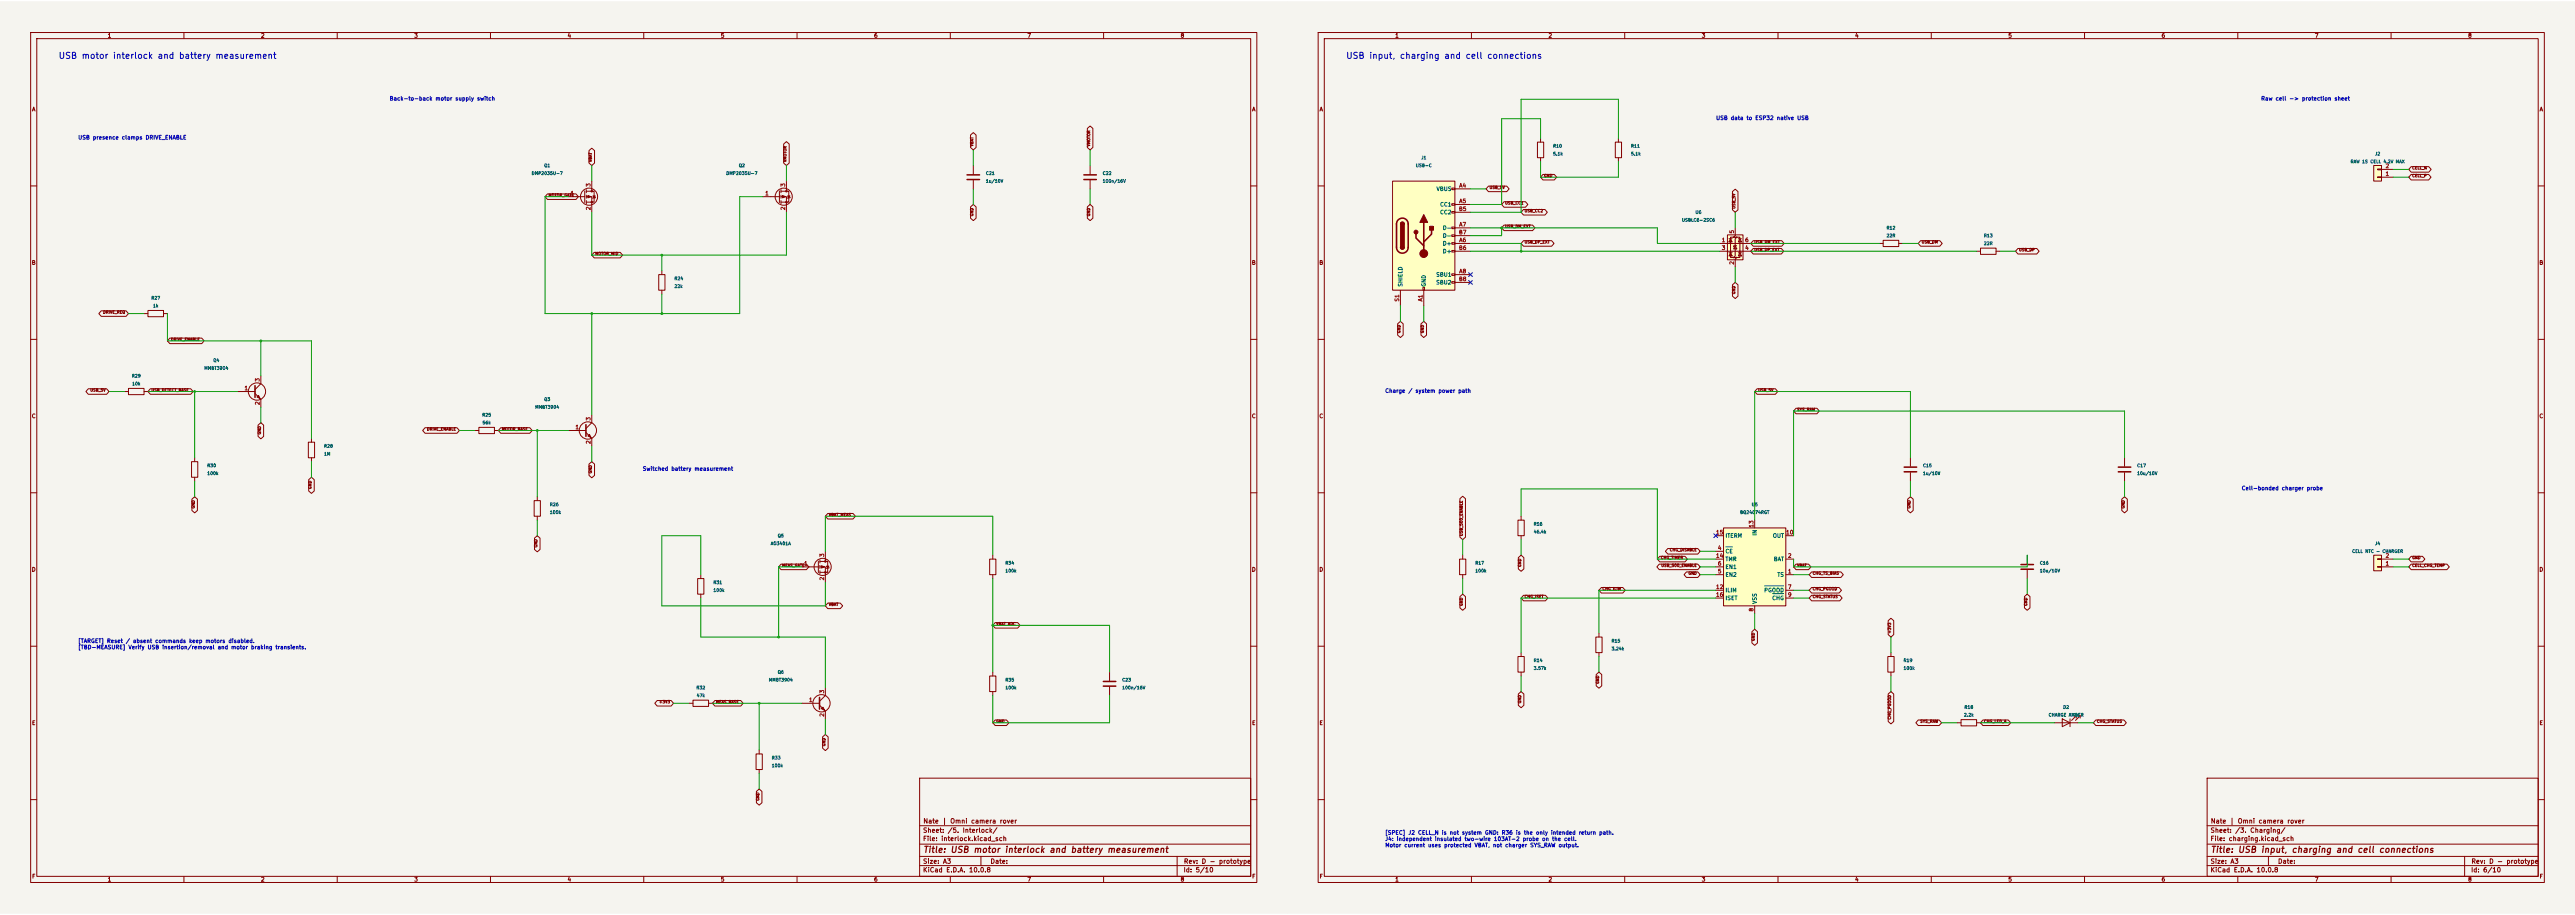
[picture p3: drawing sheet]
<svg xmlns="http://www.w3.org/2000/svg" width="353mm" height="125mm" viewBox="0 0 353 125" stroke-linecap="round" stroke-linejoin="round" font-family="sans-serif">
<defs><g id="words">
<g font-size=".8" fill="#0000c2">
<text x="8" y="8.3">USB motor interlock and battery measurement</text>
<text x="184.3" y="8.3">USB input, charging and cell connections</text>
</g>
<g font-size=".8" fill="#840000">
<text x="126.4" y="116.9">Title: USB motor interlock and battery measurement</text>
<text x="302.8" y="116.9">Title: USB input, charging and cell connections</text>
</g>
<g font-size=".6" fill="#840000">
<text x="126.4" y="112.9">Nate | Omni camera rover</text>
<text x="302.8" y="112.9">Nate | Omni camera rover</text>
<text x="126.4" y="119.5">KiCad E.D.A. 10.0.8</text>
<text x="126.4" y="118.4">Size: A3</text>
<text x="126.4" y="115.3">File: interlock.kicad_sch</text>
<text x="126.4" y="114.1">Sheet: /5. Interlock/</text>
<text x="135.6" y="118.4">Date:</text>
<text x="162.1" y="119.5">Id: 5/10</text>
<text x="162.1" y="118.4">Rev: D - prototype</text>
<text x="302.8" y="119.5">KiCad E.D.A. 10.0.8</text>
<text x="302.8" y="118.4">Size: A3</text>
<text x="302.8" y="115.3">File: charging.kicad_sch</text>
<text x="302.8" y="114.1">Sheet: /3. Charging/</text>
<text x="312" y="118.4">Date:</text>
<text x="338.5" y="119.5">Id: 6/10</text>
<text x="338.5" y="118.4">Rev: D - prototype</text>
</g>
<g font-size=".5" fill="#840000">
<text x="14.7" y="5.3">1</text>
<text x="35.7" y="5.3">2</text>
<text x="56.7" y="5.3">3</text>
<text x="77.7" y="5.3">4</text>
<text x="98.7" y="5.3">5</text>
<text x="119.7" y="5.3">6</text>
<text x="140.7" y="5.3">7</text>
<text x="161.7" y="5.3">8</text>
<text x="191.1" y="5.3">1</text>
<text x="212.1" y="5.3">2</text>
<text x="233.1" y="5.3">3</text>
<text x="254.1" y="5.3">4</text>
<text x="275.1" y="5.3">5</text>
<text x="296.1" y="5.3">6</text>
<text x="317.1" y="5.3">7</text>
<text x="338.1" y="5.3">8</text>
<text x="4.3" y="15.4">A</text>
<text x="171.5" y="15.4">A</text>
<text x="180.7" y="15.4">A</text>
<text x="347.9" y="15.4">A</text>
<text x="4.3" y="36.4">B</text>
<text x="171.4" y="36.4">B</text>
<text x="180.7" y="36.4">B</text>
<text x="347.8" y="36.4">B</text>
<text x="4.3" y="57.4">C</text>
<text x="171.4" y="57.4">C</text>
<text x="180.7" y="57.4">C</text>
<text x="347.8" y="57.4">C</text>
<text x="4.3" y="78.4">D</text>
<text x="171.4" y="78.4">D</text>
<text x="180.7" y="78.4">D</text>
<text x="347.8" y="78.4">D</text>
<text x="4.3" y="99.4">E</text>
<text x="171.5" y="99.4">E</text>
<text x="180.7" y="99.4">E</text>
<text x="347.9" y="99.4">E</text>
<text x="4.3" y="120.4">F</text>
<text x="14.7" y="120.8">1</text>
<text x="35.7" y="120.8">2</text>
<text x="56.7" y="120.8">3</text>
<text x="77.7" y="120.8">4</text>
<text x="98.7" y="120.8">5</text>
<text x="119.7" y="120.8">6</text>
<text x="140.7" y="120.8">7</text>
<text x="161.7" y="120.8">8</text>
<text x="171.5" y="120.4">F</text>
<text x="180.7" y="120.4">F</text>
<text x="191.1" y="120.8">1</text>
<text x="212.1" y="120.8">2</text>
<text x="233.1" y="120.8">3</text>
<text x="254.1" y="120.8">4</text>
<text x="275.1" y="120.8">5</text>
<text x="296.1" y="120.8">6</text>
<text x="317.1" y="120.8">7</text>
<text x="338.1" y="120.8">8</text>
<text x="347.9" y="120.4">F</text>
</g>
<g font-size=".5" fill="#0000c2">
<text x="53.3" y="13.9">Back-to-back motor supply switch</text>
<text x="235" y="16.6">USB data to ESP32 native USB</text>
<text x="309.7" y="13.9">Raw cell -&gt; protection sheet</text>
<text x="10.7" y="19.2">USB presence clamps DRIVE_ENABLE</text>
<text x="189.7" y="53.9">Charge / system power path</text>
<text x="88" y="64.6">Switched battery measurement</text>
<text x="307.1" y="67.2">Cell-bonded charger probe</text>
<text x="10.7" y="88.1">[TARGET] Reset / absent commands keep motors disabled.</text>
<text x="10.7" y="89">[TBD-MEASURE] Verify USB insertion/removal and motor braking transients.</text>
<text x="189.7" y="114.4">[SPEC] J2 CELL_N is not system GND: R36 is the only intended return path.</text>
<text x="189.7" y="115.2">J4: independent insulated two-wire 103AT-2 probe on the cell.</text>
<text x="189.7" y="116.1">Motor current uses protected VBAT, not charger SYS_RAW output.</text>
</g>
<g font-size=".5" fill="#a90000">
<text x="326.8" y="23.1">2</text>
<text x="78.1" y="26.9">1</text>
<text x="81" y="28.8" transform="rotate(-90 81 28.8)">2</text>
<text x="81" y="25.6" transform="rotate(-90 81 25.6)">3</text>
<text x="104.8" y="26.9">1</text>
<text x="107.7" y="28.8" transform="rotate(-90 107.7 28.8)">2</text>
<text x="107.7" y="25.6" transform="rotate(-90 107.7 25.6)">3</text>
<text x="199.8" y="29">B5</text>
<text x="199.9" y="25.8">A4</text>
<text x="199.9" y="27.9">A5</text>
<text x="326.8" y="24.2">1</text>
<text x="199.8" y="34.3">B6</text>
<text x="199.8" y="32.2">B7</text>
<text x="199.9" y="33.3">A6</text>
<text x="199.9" y="31.1">A7</text>
<text x="235.8" y="33.3">1</text>
<text x="235.8" y="34.3">3</text>
<text x="237.7" y="32" transform="rotate(-90 237.7 32)">5</text>
<text x="239" y="34.3">4</text>
<text x="239" y="33.3">6</text>
<text x="191.8" y="41.3" transform="rotate(-90 191.8 41.3)">S1</text>
<text x="195" y="41.3" transform="rotate(-90 195 41.3)">A1</text>
<text x="199.8" y="38.6">B8</text>
<text x="199.9" y="37.5">A8</text>
<text x="237.7" y="36.3" transform="rotate(-90 237.7 36.3)">2</text>
<text x="33.4" y="53.5">1</text>
<text x="35.7" y="52.3" transform="rotate(-90 35.7 52.3)">3</text>
<text x="35.7" y="55.5" transform="rotate(-90 35.7 55.5)">2</text>
<text x="78.8" y="58.9">1</text>
<text x="81" y="57.6" transform="rotate(-90 81 57.6)">3</text>
<text x="81" y="60.8" transform="rotate(-90 81 60.8)">2</text>
<text x="110.1" y="77.5">1</text>
<text x="113" y="76.3" transform="rotate(-90 113 76.3)">3</text>
<text x="235" y="76.5">14</text>
<text x="235" y="73.3">15</text>
<text x="235.3" y="75.4">4</text>
<text x="235.3" y="77.5">6</text>
<text x="240.3" y="72.3" transform="rotate(-90 240.3 72.3)">13</text>
<text x="244.6" y="73.3">10</text>
<text x="244.9" y="76.5">2</text>
<text x="326.8" y="77.5">1</text>
<text x="326.8" y="76.5">2</text>
<text x="113" y="79.5" transform="rotate(-90 113 79.5)">2</text>
<text x="235" y="80.7">12</text>
<text x="235" y="81.8">16</text>
<text x="235.3" y="78.6">5</text>
<text x="240.3" y="83.8" transform="rotate(-90 240.3 83.8)">8</text>
<text x="244.9" y="78.6">1</text>
<text x="244.9" y="80.7">7</text>
<text x="244.9" y="81.8">9</text>
<text x="113" y="95" transform="rotate(-90 113 95)">3</text>
<text x="110.8" y="96.2">1</text>
<text x="113" y="98.2" transform="rotate(-90 113 98.2)">2</text>
</g>
<g font-size=".5" fill="#006464">
<text x="196.7" y="26.3">VBUS</text>
<text x="197.2" y="28.4">CC1</text>
<text x="197.2" y="29.5">CC2</text>
<text x="197.6" y="33.7">D+</text>
<text x="197.6" y="31.6">D-</text>
<text x="197.6" y="34.8">D+</text>
<text x="197.6" y="32.7">D-</text>
<text x="192.3" y="39.3" transform="rotate(-90 192.3 39.3)">SHIELD</text>
<text x="195.5" y="39.3" transform="rotate(-90 195.5 39.3)">GND</text>
<text x="196.7" y="38">SBU1</text>
<text x="196.7" y="39.1">SBU2</text>
<text x="236.3" y="75.9">CE</text>
<text x="236.3" y="78">EN1</text>
<text x="236.3" y="76.9">TMR</text>
<text x="236.3" y="73.7">ITERM</text>
<text x="240.8" y="73.4" transform="rotate(-90 240.8 73.4)">IN</text>
<text x="242.8" y="73.7">OUT</text>
<text x="243" y="76.9">BAT</text>
<text x="236.3" y="79.1">EN2</text>
<text x="236.3" y="81.2">ILIM</text>
<text x="236.3" y="82.3">ISET</text>
<text x="240.8" y="82.7" transform="rotate(-90 240.8 82.7)">VSS</text>
<text x="241.6" y="81.2">PGOOD</text>
<text x="242.7" y="82.3">CHG</text>
<text x="243.4" y="79.1">TS</text>
</g>
<g font-size=".4" fill="#006464">
<text x="74.5" y="23">Q1</text>
<text x="101.2" y="23">Q2</text>
<text x="193.9" y="23">USB-C</text>
<text x="194.7" y="21.9">J1</text>
<text x="212.7" y="20.3">R10</text>
<text x="212.7" y="21.4">5.1k</text>
<text x="223.4" y="20.3">R11</text>
<text x="223.4" y="21.4">5.1k</text>
<text x="322" y="22.4">RAW 1S CELL 4.2V MAX</text>
<text x="325.3" y="21.4">J2</text>
<text x="72.8" y="24">DMP2035U-7</text>
<text x="99.5" y="24">DMP2035U-7</text>
<text x="135" y="24">C21</text>
<text x="135" y="25.1">1u/10V</text>
<text x="151" y="24">C22</text>
<text x="151" y="25.1">100n/16V</text>
<text x="232.2" y="29.4">U6</text>
<text x="230.4" y="30.4">USBLC6-2SC6</text>
<text x="258.4" y="31.5">R12</text>
<text x="258.4" y="32.6">22R</text>
<text x="271.7" y="32.6">R13</text>
<text x="271.7" y="33.6">22R</text>
<text x="20.7" y="41.1">R27</text>
<text x="92.3" y="38.4">R24</text>
<text x="92.3" y="39.5">22k</text>
<text x="20.9" y="42.2">1k</text>
<text x="18" y="51.8">R29</text>
<text x="18.1" y="52.8">10k</text>
<text x="27.9" y="50.7">MMBT3904</text>
<text x="29.2" y="49.6">Q4</text>
<text x="66" y="57.1">R25</text>
<text x="66.1" y="58.2">56k</text>
<text x="73.3" y="56">MMBT3904</text>
<text x="74.5" y="55">Q3</text>
<text x="28.3" y="64">R30</text>
<text x="28.3" y="65.1">100k</text>
<text x="44.3" y="61.4">R28</text>
<text x="44.3" y="62.4">1M</text>
<text x="263.4" y="64">C15</text>
<text x="263.4" y="65.1">1u/10V</text>
<text x="292.7" y="64">C17</text>
<text x="292.7" y="65.1">10u/10V</text>
<text x="75.3" y="69.4">R26</text>
<text x="75.3" y="70.4">100k</text>
<text x="238.3" y="70.4">BQ24074RGT</text>
<text x="239.9" y="69.4">U5</text>
<text x="105.5" y="74.7">AO3401A</text>
<text x="106.5" y="73.6">Q5</text>
<text x="137.7" y="77.4">R34</text>
<text x="202.1" y="77.4">R17</text>
<text x="210.1" y="72">R16</text>
<text x="210.1" y="73.1">46.4k</text>
<text x="279.4" y="77.4">C16</text>
<text x="322.2" y="75.8">CELL NTC - CHARGER</text>
<text x="325.3" y="74.7">J4</text>
<text x="97.7" y="80">R31</text>
<text x="97.7" y="81.1">100k</text>
<text x="137.7" y="78.4">100k</text>
<text x="202.1" y="78.4">100k</text>
<text x="279.4" y="78.4">10u/10V</text>
<text x="220.7" y="88">R15</text>
<text x="220.7" y="89.1">3.24k</text>
<text x="95.4" y="94.4">R32</text>
<text x="95.4" y="95.5">47k</text>
<text x="105.3" y="93.4">MMBT3904</text>
<text x="106.5" y="92.3">Q6</text>
<text x="137.7" y="93.4">R35</text>
<text x="137.7" y="94.4">100k</text>
<text x="153.7" y="93.4">C23</text>
<text x="153.7" y="94.4">100n/16V</text>
<text x="210.1" y="90.7">R14</text>
<text x="210.1" y="91.8">3.57k</text>
<text x="260.7" y="90.7">R19</text>
<text x="260.7" y="91.8">100k</text>
<text x="269" y="98.2">2.2k</text>
<text x="269.1" y="97.1">R18</text>
<text x="280.6" y="98.2">CHARGE AMBER</text>
<text x="282.6" y="97.1">D2</text>
<text x="105.7" y="104">R33</text>
<text x="105.7" y="105.1">100k</text>
</g>
<g font-size=".4" fill="#840000">
<text x="81.2" y="22.2" transform="rotate(-90 81.2 22.2)">VBAT</text>
<text x="107.8" y="22.2" transform="rotate(-90 107.8 22.2)">VMOTOR</text>
<text x="133.4" y="20.1" transform="rotate(-90 133.4 20.1)">VBAT</text>
<text x="149.4" y="20.1" transform="rotate(-90 149.4 20.1)">VMOTOR</text>
<text x="330.4" y="23.3">CELL_N</text>
<text x="75.1" y="27">MOTOR_GATE</text>
<text x="133.4" y="29.6" transform="rotate(-90 133.4 29.6)">GND</text>
<text x="149.4" y="29.6" transform="rotate(-90 149.4 29.6)">GND</text>
<text x="204" y="25.9">USB_5V</text>
<text x="206.2" y="28.1">USB_CC1</text>
<text x="208.8" y="29.1">USB_CC2</text>
<text x="211.5" y="24.3">GND</text>
<text x="237.8" y="28.6" transform="rotate(-90 237.8 28.6)">USB_5V</text>
<text x="330.4" y="24.3">CELL_P</text>
<text x="81.5" y="35">MOTOR_MID</text>
<text x="206.2" y="31.3">USB_DM_EXT</text>
<text x="208.8" y="33.4">USB_DP_EXT</text>
<text x="240.3" y="34.5">USB_DP_EXT</text>
<text x="240.3" y="33.4">USB_DM_EXT</text>
<text x="263.2" y="33.4">USB_DM</text>
<text x="276.6" y="34.5">USB_DP</text>
<text x="237.8" y="40.3" transform="rotate(-90 237.8 40.3)">GND</text>
<text x="14.1" y="43">DRIVE_REQ</text>
<text x="23.4" y="46.7">DRIVE_ENABLE</text>
<text x="191.9" y="45.6" transform="rotate(-90 191.9 45.6)">GND</text>
<text x="195.1" y="45.6" transform="rotate(-90 195.1 45.6)">GND</text>
<text x="12.3" y="53.7">USB_5V</text>
<text x="20.7" y="53.7">USB_DETECT_BASE</text>
<text x="240.8" y="53.7">USB_5V</text>
<text x="35.8" y="59.5" transform="rotate(-90 35.8 59.5)">GND</text>
<text x="58.5" y="59">DRIVE_ENABLE</text>
<text x="68.7" y="59">MOTOR_BASE</text>
<text x="246.2" y="56.3">SYS_RAW</text>
<text x="81.2" y="64.8" transform="rotate(-90 81.2 64.8)">GND</text>
<text x="26.8" y="69.6" transform="rotate(-90 26.8 69.6)">GND</text>
<text x="42.8" y="67" transform="rotate(-90 42.8 67)">GND</text>
<text x="113.5" y="70.7">VBAT_MEAS</text>
<text x="261.8" y="69.6" transform="rotate(-90 261.8 69.6)">GND</text>
<text x="291.2" y="69.6" transform="rotate(-90 291.2 69.6)">GND</text>
<text x="73.7" y="75" transform="rotate(-90 73.7 75)">GND</text>
<text x="107.1" y="77.7">MEAS_GATE</text>
<text x="200.5" y="73.4" transform="rotate(-90 200.5 73.4)">USB_500_ENABLE</text>
<text x="208.5" y="77.6" transform="rotate(-90 208.5 77.6)">GND</text>
<text x="227.5" y="76.6">CHG_TIMER</text>
<text x="227.5" y="77.7">USB_500_ENABLE</text>
<text x="228.7" y="75.5">CHG_DISABLE</text>
<text x="246.2" y="77.7">VBAT</text>
<text x="330.4" y="76.6">GND</text>
<text x="330.4" y="77.7">CELL_CHG_TEMP</text>
<text x="113.5" y="83">VBAT</text>
<text x="200.5" y="83" transform="rotate(-90 200.5 83)">GND</text>
<text x="208.8" y="81.9">CHG_ISET</text>
<text x="219.5" y="80.9">CHG_ILIM</text>
<text x="231.3" y="78.7">GND</text>
<text x="248.3" y="81.9">CHG_STATUS</text>
<text x="248.3" y="80.9">CHG_PGOOD</text>
<text x="248.3" y="78.7">CHG_TS_BIAS</text>
<text x="277.8" y="83" transform="rotate(-90 277.8 83)">GND</text>
<text x="136.4" y="85.7">VBAT_ADC</text>
<text x="240.5" y="87.8" transform="rotate(-90 240.5 87.8)">GND</text>
<text x="259.2" y="86.8" transform="rotate(-90 259.2 86.8)">+3V3</text>
<text x="219.2" y="93.6" transform="rotate(-90 219.2 93.6)">GND</text>
<text x="90.3" y="96.4">+3V3</text>
<text x="98" y="96.4">MEAS_BASE</text>
<text x="136.4" y="99">GND</text>
<text x="208.5" y="96.3" transform="rotate(-90 208.5 96.3)">GND</text>
<text x="259.2" y="98.5" transform="rotate(-90 259.2 98.5)">CHG_PGOOD</text>
<text x="263" y="99">SYS_RAW</text>
<text x="271.8" y="99">CHG_LED_A</text>
<text x="287.2" y="99">CHG_STATUS</text>
<text x="113.2" y="102.2" transform="rotate(-90 113.2 102.2)">GND</text>
<text x="104.1" y="109.6" transform="rotate(-90 104.1 109.6)">GND</text>
</g>
</g></defs>
<path d="M0 .3h176.4v124.7h-176.4z" fill="#f5f4ef" stroke="#f5f4ef" stroke-width=".14"/>
<g fill="none" stroke="#840000" stroke-width=".14">
<path d="M4.2 4.5h168v116.3h-168zM5 5.3h166.3v114.6h-166.3zM25.2 4.5v.8M46.2 4.5v.8M67.2 4.5v.8M88.2 4.5v.8M107.4 19.7l.3-.3 .4 .3v2.6l-.4 .4-.3-.4zM109.2 4.5v.8M130.2 4.5v.8M133 18.5l.3-.4 .4 .4v1.7l-.4 .3-.3-.3zM149 17.6l.3-.4 .4 .4v2.6l-.4 .3-.3-.3zM151.2 4.5v.8"/>
<path d="M4.2 25.5h.8M75 26.5h3.9l.3 .4-.3 .4h-3.9l-.3-.4zM77.9 26.9h2.2M80.1 26.1v1.6M80.3 26.2h1.1v1.5h-1.1M80.3 26.9h.8v2.2M80.3 26v.4M80.3 26.7v.4M80.3 27.5v.4M80.7 20.6l.4-.3 .4 .3v1.7l-.4 .4-.4-.4zM81.1 24.8v1.4M81.2 26.8h.4l-.2 .3z"/>
<path d="M81.4 34.5h3.6l.3 .4-.3 .4h-3.6l-.3-.4zM81.6 27l-.4 .1M90.2 37.6h.9v2.1h-.9zM90.7 37.1v.5M90.7 39.7v.6M104.5 26.9h2.3M106.8 26.1v1.6M107 26.2h1.1v1.5h-1.1M107 26.9h.7v2.2M107 26v.4M107 26.7v.4M107 27.5v.4"/>
<path d="M107.7 24.8v1.4M107.9 26.8h.3l-.1 .3zM108.3 27l-.5 .1M133 28.3l.3-.3 .4 .3v1.6l-.4 .3-.3-.3zM133.3 22.7v1.1M133.3 24.7v1.2M149 28.3l.3-.3 .4 .3v1.6l-.4 .3-.3-.3zM149.3 22.7v1.1M149.3 24.7v1.2M171.3 25.5h.9M4.2 46.4h.8M12.1 53.2h2.5l.3 .4-.3 .4h-2.5l-.3-.4z"/>
<path d="M13.9 42.5h3.4l.3 .4-.3 .4h-3.4l-.4-.4zM17.1 53.6h.5M17.6 53.2h2.1v.8h-2.1zM19.7 42.9h.6M19.7 53.6h.6M20.3 42.5h2.1v.8h-2.1zM20.6 53.2h5.5l.4 .4-.4 .4h-5.5l-.3-.4zM22.4 42.9h.5M23.3 46.3h4.3l.4 .4-.4 .3h-4.3l-.4-.3zM32.5 53.6h2.4M34.9 53.9l.8 .8v1M35.4 58.2l.3-.3 .4 .3v1.5l-.4 .4-.3-.4z"/>
<path d="M35.7 51.5v1l-.8 .8M42.7 60v.5M58.2 58.5h4.4l.3 .4-.3 .4h-4.4l-.3-.4zM65.1 58.9h.5M65.6 58.5h2.1v.8h-2.1zM67.7 58.9h.6M68.6 58.5h4l.3 .4-.3 .4h-4l-.3-.4zM77.9 58.9h2.4M80.3 59.2l.8 .8v1.1M81.1 56.8v1.1l-.8 .8M171.3 46.4h.9M4.2 67.4h.8"/>
<path d="M26.2 63.2h.9v2.1h-.9zM26.3 68.3l.4-.3 .3 .3v1.6l-.3 .3-.4-.3zM26.7 62.7v.5M26.7 65.3v.6M42.2 60.5h.9v2.2h-.9zM42.3 65.7l.4-.4 .3 .4v1.5l-.3 .3-.4-.3zM42.7 62.7v.5M73.2 68.5h.8v2.2h-.8zM73.2 73.7l.4-.4 .4 .4v1.5l-.4 .3-.4-.3zM73.6 68v.5M73.6 70.7v.5M80.7 63.5l.4-.3 .4 .3v1.6l-.4 .3-.4-.3z"/>
<path d="M95.6 79.2h.8v2.1h-.8zM96 78.7v.5M107 77.2h3.5l.3 .4-.3 .4h-3.5l-.3-.4zM109.9 77.6h2.2M112.1 76.8v1.6M112.3 76.8h1.1v1.5h-1.1M112.3 77.6h.8v2.1M112.3 76.6v.5M112.3 77.4v.4M112.3 78.1v.5M113.1 75.5v1.3M113.2 77.5h.4l-.2 .3z"/>
<path d="M113.4 70.3h3.5l.3 .4-.3 .3h-3.5l-.3-.3zM113.6 77.7l-.4 .1M135.6 76.5h.8v2.2h-.8zM136 76v.5M136 78.7v.5M171.3 67.4h.9M4.2 88.4h.8M90 95.9h1.9l.4 .4-.4 .3h-1.9l-.3-.3zM94.4 96.3h.5M94.9 95.8h2.2v.9h-2.2zM96 81.3v.6M97.1 96.3h.5"/>
<path d="M97.9 95.9h3.6l.3 .4-.3 .3h-3.6l-.3-.3zM109.9 96.3h2.4M112.3 96.5l.8 .8v1.1M113.1 94.1v1.1l-.8 .8M113.4 82.5h1.7l.3 .4-.3 .4h-1.7l-.3-.4zM135.6 92.5h.8v2.2h-.8zM136 92v.5M136 94.7v.5M136.3 85.2h3.1l.4 .4-.4 .4h-3.1l-.3-.4zM136.3 98.5h1.6l.3 .4-.3 .4h-1.6l-.3-.4zM152 92v1.2M152 94v1.2"/>
<path d="M171.3 88.4h.9M4.2 109.4h.8M25.2 119.9v.9M46.2 119.9v.9M67.2 119.9v.9M88.2 119.9v.9M103.6 103.2h.8v2.1h-.8zM103.6 108.3l.4-.3 .4 .3v1.6l-.4 .3-.4-.3zM104 102.7v.5M104 105.3v.6M109.2 119.9v.9M112.7 100.9l.4-.4 .4 .4v1.5l-.4 .3-.4-.3z"/>
<path d="M126 106.5h45.3v13.4h-45.3zM126 118.5h45.3M126 117.2h45.3M126 115.5h45.3M126 113h45.3M130.2 119.9v.9M134.4 117.2v1.3M151.2 119.9v.9M161.3 117.2v2.7M171.3 109.4h.9"/>
<circle cx="80.7" cy="26.9" r="1.17"/>
<circle cx="107.4" cy="26.9" r="1.17"/>
<circle cx="35.2" cy="53.6" r="1.18"/>
<circle cx="80.5" cy="58.9" r="1.18"/>
<circle cx="112.7" cy="77.6" r="1.17"/>
<circle cx="112.5" cy="96.3" r="1.18"/>
</g>
<g fill="#840000" stroke="#840000" stroke-width=".14">
<path d="M80.5 26.8l.5 .1-.5 .2z"/>
<path d="M80.5 59.7l.3-.2 .2 .4z"/>
<path d="M112.5 97l.3-.2 .2 .4z"/>
<path d="M112.5 77.4l.5 .2-.5 .2z"/>
<path d="M107.2 26.8l.4 .1-.4 .2z"/>
<path d="M35.2 54.3l.2-.2 .2 .4z"/>
<circle cx="81.1" cy="26.2" r=".11"/>
<circle cx="81.1" cy="27.7" r=".11"/>
<circle cx="113.1" cy="76.8" r=".11"/>
<circle cx="113.1" cy="78.3" r=".11"/>
<circle cx="107.7" cy="26.2" r=".11"/>
<circle cx="107.7" cy="27.7" r=".11"/>
</g>
<path d="M132.5 23.9h1.7M132.5 24.6h1.7M148.5 23.9h1.7M148.5 24.6h1.7M34.9 52.8v1.6M80.3 58.1v1.6M112.3 95.5v1.6M151.2 93.3h1.7M151.2 93.9h1.7" fill="none" stroke="#840000" stroke-width=".21"/>
<g fill="none" stroke="#009600" stroke-width=".14">
<path d="M77.9 26.9h-3.2v16h26.6v-16h3.2M81.1 29.1v5.8h26.6v-5.8M81.1 22.7v2.1M90.7 34.9v2.2M107.7 22.7v2.1M133.3 20.5v2.2M133.3 25.9v2.1M149.3 20.5v2.2M149.3 25.9v2.1M14.9 53.6h2.2M17.6 42.9h2.1M20.3 53.6h12.2"/>
<path d="M22.9 42.9v3.8h19.8v13.3M26.7 53.6v9.1M35.7 46.7v4.8M35.7 55.7v2.2M62.9 58.9h2.2M68.3 58.9h9.6M73.6 58.9v9.1M81.1 42.9v13.9M90.7 40.3v2.6M26.7 65.9v2.1M42.7 63.2v2.1M73.6 71.2v2.1"/>
<path d="M81.1 61.1v2.1M96 78.7v-5.4h-5.3v9.6h22.4v-3.2M109.9 77.6h-3.2v9.6M113.1 75.5v-4.8h22.9v5.3M136 79.2v12.8M92.3 96.3h2.1M96 81.9v5.3h17.1v6.9M97.6 96.3h12.3M104 96.3v6.4M113.1 98.4v2.1M136 95.2v3.7h16v-3.7M136 85.6h16v6.4"/>
<path d="M104 105.9v2.1"/>
</g>
<g fill="#009600">
<circle cx="35.7" cy="46.7" r=".19"/>
<circle cx="26.7" cy="53.6" r=".19"/>
<circle cx="136" cy="85.6" r=".19"/>
<circle cx="104" cy="96.3" r=".19"/>
<circle cx="106.7" cy="87.2" r=".19"/>
<circle cx="81.1" cy="42.9" r=".19"/>
<circle cx="90.7" cy="42.9" r=".19"/>
<circle cx="90.7" cy="34.9" r=".19"/>
<circle cx="73.6" cy="58.9" r=".19"/>
</g>
<path d="M176.4 .3h176.4v124.7h-176.4z" fill="#f5f4ef" stroke="#f5f4ef" stroke-width=".14"/>
<g fill="none" stroke="#840000" stroke-width=".14">
<path d="M180.6 4.5h168v116.3h-168zM181.4 5.3h166.3v114.6h-166.3zM201.6 4.5v.8M222.6 4.5v.8M243.6 4.5v.8M264.6 4.5v.8M285.6 4.5v.8M306.6 4.5v.8M327.6 4.5v.8M180.6 25.5h.8M347.7 25.5h.9M180.6 46.4h.8"/>
<path d="M347.7 46.4h.9M180.6 67.4h.8M347.7 67.4h.9M180.6 88.4h.8M268.1 98.9h.6M268.7 98.5h2.1v.9h-2.1zM270.8 98.9h.5M347.7 88.4h.9M180.6 109.4h.8M201.6 119.9v.9M222.6 119.9v.9M243.6 119.9v.9"/>
<path d="M264.6 119.9v.9M285.6 119.9v.9M302.4 106.5h45.3v13.4h-45.3zM302.4 118.5h45.3M302.4 117.2h45.3M302.4 115.5h45.3M302.4 113h45.3M306.6 119.9v.9M310.8 117.2v1.3M327.6 119.9v.9M337.7 117.2v2.7M347.7 109.4h.9"/>
</g>
<path d="M236.1 72.3h8.6v10.6h-8.6z" fill="#ffffc2"/>
<g fill="none" stroke="#840000" stroke-width=".14">
<path d="M235.1 78.7h1M235.1 76.5h1M235.1 75.5h1M235.1 77.6h1M235.1 73.3h1M236.1 72.3h8.6v10.6h-8.6zM240.4 71.2v1.1M244.7 78.7h1M244.7 76.5h1M244.7 73.3h1M235.1 80.8h1M235.1 81.9h1"/>
<path d="M240.4 82.9v1.1M244.7 80.8h1M244.7 81.9h1"/>
</g>
<path d="M236.4 74.8h.9M241.7 80.2h2.7M242.8 81.2h1.6" fill="none" stroke="#006464" stroke-width=".14"/>
<path d="M190.8 24.8h8.5v14.9h-8.5z" fill="#ffffc2"/>
<g fill="none" stroke="#840000" stroke-width=".14">
<path d="M190.8 24.8h8.5v14.9h-8.5zM191.9 30.7v-.2l.2-.1 .2 .1 .1 .2M191.9 33.9v.1l.2 .1 .2-.1 .1-.1M191.9 39.7v2.2M195 39.3h.2v.4h-.2zM195.1 39.7v2.2M198.9 25.7h.4v.3h-.4zM198.9 27.9h.4v.2h-.4zM198.9 28.9h.4v.3h-.4zM198.9 31.1h.4v.2h-.4zM198.9 32.1h.4v.3h-.4zM198.9 33.2h.4v.2h-.4z"/>
<path d="M198.9 34.3h.4v.2h-.4zM198.9 37.5h.4v.2h-.4zM198.9 38.5h.4v.3h-.4zM199.3 25.9h2.2M199.3 28h2.2M199.3 33.3h2.2M199.3 31.2h2.2M199.3 37.6h2.2M199.3 29.1h2.2M199.3 34.4h2.2M199.3 32.3h2.2M199.3 38.7h2.2"/>
<path d="M257.5 33.3h.5M258 32.9h2.1v.8h-2.1zM260.1 33.3h.6M200 76.5h.8v2.2h-.8zM200.4 76v.5M200.4 78.7v.5M208 71.2h.8v2.1h-.8zM208.4 70.7v.5M208.4 73.3v.6M261.7 62.7v1.1M261.7 64.7v1.2M277.7 76v1.2"/>
<path d="M277.7 78v1.2M208 89.9h.8v2.1h-.8zM208.4 89.3v.6M208.4 92v.5M218.6 87.2h.9v2.1h-.9zM219.1 86.7v.5M219.1 89.3v.6M258.6 89.9h.9v2.1h-.9zM259.1 89.3v.6M259.1 92v.5M281.5 98.9h3.2M282.5 98.4l1.1 .5-1.1 .6z"/>
<path d="M283.6 98.4v1.1M284.5 98.3v-.3h-.4h.4l-.7 .6M285 98.3v-.3h-.3h.3l-.7 .6"/>
</g>
<path d="M191.6 30.1a.8 .8 0 0 1 .8-.2 .8 .8 0 0 1 .5 .8v3.2a.8 .8 0 0 1-.8 .8 .8 .8 0 0 1-.8-.8v-3.3zM194 32v.6l1.1 1M195.1 30.4v4.3M196.1 31.5v.5l-1 1.1M260.9 63.9h1.7M260.9 64.6h1.7M276.9 77.3h1.7M276.9 77.9h1.7" fill="none" stroke="#840000" stroke-width=".21"/>
<g fill="#840000" stroke="#840000" stroke-width=".14">
<path d="M191.9 30.7h.5v3.2h-.5z"/>
<path d="M191.9 30.5l.3-.1 .2 .3h-.5z"/>
<path d="M191.9 33.9h.5l-.1 .1-.2 .1-.2-.1z"/>
<path d="M195.1 29.4l.5 1h-1.1z"/>
<path d="M195.9 31h.5v.5h-.5z"/>
<circle cx="194" cy="31.8" r=".27"/>
<circle cx="195.1" cy="34.7" r=".53"/>
</g>
<path d="M236.7 32.1h2.1v3.5h-2.1z" fill="#ffffc2"/>
<g fill="#840000">
<circle cx="237.1" cy="33.3" r=".11"/>
<circle cx="237.5" cy="32.5" r=".11"/>
<circle cx="237.5" cy="35.2" r=".11"/>
<circle cx="237.9" cy="32.5" r=".11"/>
<circle cx="237.9" cy="35.2" r=".11"/>
<circle cx="238.4" cy="34.4" r=".11"/>
</g>
<g fill="none" stroke="#840000" stroke-width=".14">
<path d="M210.6 19.5h.9v2.1h-.9zM211.1 18.9v.6M221.3 19.5h.9v2.1h-.9zM221.7 18.9v.6M211.1 21.6v.5M221.7 21.6v.5M235.6 33.3h4.3M235.6 34.4h4.3M236.7 32.1h2.1v3.5h-2.1zM236.9 34.6h.4M236.9 32.7h.4M237.1 32.7l.2 .4h-.4z"/>
<path d="M237.1 34.6l.2 .4h-.4zM237.5 32.5h-.4v2.7h.4M237.7 31.2v1.1l-.2 .2h.4l-.2 .2v2.3l-.2 .2h.4l-.2 .3v1M237.7 33.6l.2 .5h-.4zM237.9 33.6h-.4v.2M237.9 32.5h.5v2.7h-.5M238.2 34.6h.4M238.2 32.7h.4M238.4 32.7l.2 .4h-.4zM238.4 34.6l.2 .4h-.4zM270.8 34.4h.5M271.3 34h2.2v.8h-2.2z"/>
<path d="M273.5 34.4h.5M291.1 62.7v1.1M291.1 64.7v1.2"/>
</g>
<path d="M290.2 63.9h1.7M290.2 64.6h1.7" fill="none" stroke="#840000" stroke-width=".21"/>
<path d="M325.2 22.7h1.1v2.1h-1.1z" fill="#ffffc2"/>
<path d="M325.2 22.7h1.1v2.1h-1.1zM325.7 24.2h.6v.1h-.6zM325.7 23.1h.6v.1h-.6zM326.3 24.3h1.6M326.3 23.2h1.6" fill="none" stroke="#840000" stroke-width=".14"/>
<path d="M325.2 76h1.1v2.1h-1.1z" fill="#ffffc2"/>
<g fill="none" stroke="#840000" stroke-width=".14">
<path d="M203.9 25.5h2.5l.4 .4-.4 .3h-2.5l-.3-.3zM206.1 27.6h2.9l.3 .4-.3 .4h-2.9l-.4-.4zM206.1 30.8h3.9l.3 .4-.3 .4h-3.9l-.4-.4zM208.7 28.7h3l.3 .4-.3 .3h-3l-.3-.3zM208.7 32.9h3.9l.3 .4-.3 .4h-3.9l-.3-.4zM211.4 23.9h1.5l.4 .4-.4 .3h-1.5l-.3-.3zM237.3 39l.4-.3 .4 .3v1.5l-.4 .4-.4-.4zM237.3 26.2l.4-.3 .4 .3v2.5l-.4 .4-.4-.4zM240.2 34h3.8l.4 .4-.4 .4h-3.8l-.3-.4zM240.2 32.9h3.9l.3 .4-.3 .4h-3.9l-.3-.4zM263.1 32.9h2.7l.3 .4-.3 .4h-2.7l-.3-.4zM276.5 34h2.5l.4 .4-.4 .4h-2.5l-.4-.4z"/>
<path d="M330.3 22.8h2.4l.4 .4-.4 .4h-2.4l-.3-.4zM330.3 23.9h2.4l.4 .4-.4 .3h-2.4l-.3-.3zM191.5 44.3l.4-.3 .3 .3v1.6l-.3 .3-.4-.3zM194.7 44.3l.4-.3 .3 .3v1.6l-.3 .3-.4-.3zM240.7 53.2h2.5l.4 .4-.4 .4h-2.5l-.3-.4zM246.1 55.9h2.8l.4 .4-.4 .3h-2.8l-.4-.3zM200 68.3l.4-.4 .4 .4v5.2l-.4 .4-.4-.4zM208 76.3l.4-.3 .4 .3v1.6l-.4 .3-.4-.3zM227.3 77.2h5.3l.3 .4-.3 .4h-5.3l-.3-.4zM227.4 76.1h3.4l.4 .4-.4 .4h-3.4l-.3-.4zM228.5 75.1h4.1l.3 .4-.3 .3h-4.1l-.3-.3zM231 78.3h1.6l.3 .4-.3 .3h-1.6l-.3-.3z"/>
<path d="M246.1 77.2h1.7l.3 .4-.3 .4h-1.7l-.4-.4zM248.2 78.3h4l.3 .4-.3 .3h-4l-.3-.3zM261.4 68.3l.3-.3 .4 .3v1.6l-.4 .3-.3-.3zM290.7 68.3l.4-.3 .3 .3v1.6l-.3 .3-.4-.3zM325.2 76h1.1v2.1h-1.1zM325.7 77.5h.6v.1h-.6zM325.7 76.5h.6v.1h-.6zM326.3 77.6h1.6M326.3 76.5h1.6M330.3 76.1h1.6l.3 .4-.3 .4h-1.6l-.3-.4zM330.3 77.2h4.9l.4 .4-.4 .4h-4.9l-.3-.4zM200 81.7l.4-.4 .4 .4v1.5l-.4 .3-.4-.3z"/>
<path d="M208 95l.4-.3 .4 .3v1.5l-.4 .4-.4-.4zM208.7 81.5h3l.4 .4-.4 .3h-3l-.3-.3zM218.7 92.3l.4-.3 .3 .3v1.6l-.3 .3-.4-.3zM219.4 80.4h2.9l.4 .4-.4 .4h-2.9l-.3-.4zM240 86.5l.4-.4 .4 .4v1.5l-.4 .3-.4-.3zM248.2 81.5h3.8l.4 .4-.4 .3h-3.8l-.3-.3zM248.2 80.4h3.8l.3 .4-.3 .4h-3.8l-.3-.4zM258.7 85l.4-.4 .3 .4v1.9l-.3 .3-.4-.3zM258.7 95l.4-.3 .3 .3v3.8l-.3 .3-.4-.3zM262.8 98.5h2.9l.3 .4-.3 .4h-2.9l-.3-.4zM271.7 98.5h3.4l.4 .4-.4 .4h-3.4l-.4-.4zM277.4 81.7l.3-.4 .4 .4v1.5l-.4 .3-.3-.3z"/>
<path d="M287.1 98.5h3.9l.3 .4-.3 .4h-3.9l-.3-.4z"/>
</g>
<g fill="none" stroke="#009600" stroke-width=".14">
<path d="M211.1 18.9v-2.6h-5.4v11.7h-4.2M221.7 18.9v-5.3h-13.3v15.5h-6.9M201.5 34.4h34.1M201.5 33.3h6.9v1.1M201.5 25.9h2.1M201.5 31.2h25.6v2.1h8.5M205.7 31.2v1.1h-4.2M211.1 22.1v2.2h10.6v-2.2M237.7 29.1v2.1M237.7 36.5v2.2M239.9 34.4h30.9M239.9 33.3h17.6"/>
<path d="M260.7 33.3h2.1M274 34.4h2.1M327.9 24.3h2.1M327.9 23.2h2.1M191.9 41.9v2.1M195.1 41.9v2.1M200.4 73.9v2.1M200.4 79.2v2.1M208.4 70.7v-3.8h18.7v9.6h8M208.4 73.9v2.1M232.9 78.7h2.2M232.9 77.6h2.2"/>
<path d="M232.9 75.5h2.2M245.7 78.7h2.2M261.7 62.7v-9.1h-21.3v17.6M261.7 65.9v2.1M277.7 76v1.6h-32v-1.1M277.7 79.2v2.1M291.1 62.7v-6.4h-45.4v17M291.1 65.9v2.1M327.9 77.6h2.1M327.9 76.5h2.1M208.4 92.5v2.2M219.1 89.9v2.1"/>
<path d="M235.1 81.9h-26.7v7.4M235.1 80.8h-16v5.9M240.4 84v2.1M245.7 81.9h2.2M245.7 80.8h2.2M259.1 87.2v2.1M259.1 92.5v2.2M266 98.9h2.1M271.3 98.9h10.2M284.7 98.9h2.1"/>
</g>
<path d="M201.2 38.4l.5 .5M201.2 37.3l.5 .5M201.7 38.4l-.5 .5M201.7 37.3l-.5 .5M234.8 73.1l.5 .5M235.3 73.1l-.5 .5" fill="none" stroke="#000084" stroke-width=".14"/>
<g fill="#009600">
<circle cx="208.4" cy="34.4" r=".19"/>
<circle cx="205.7" cy="31.2" r=".19"/>
</g>
<use href="#words"/>
</svg>
